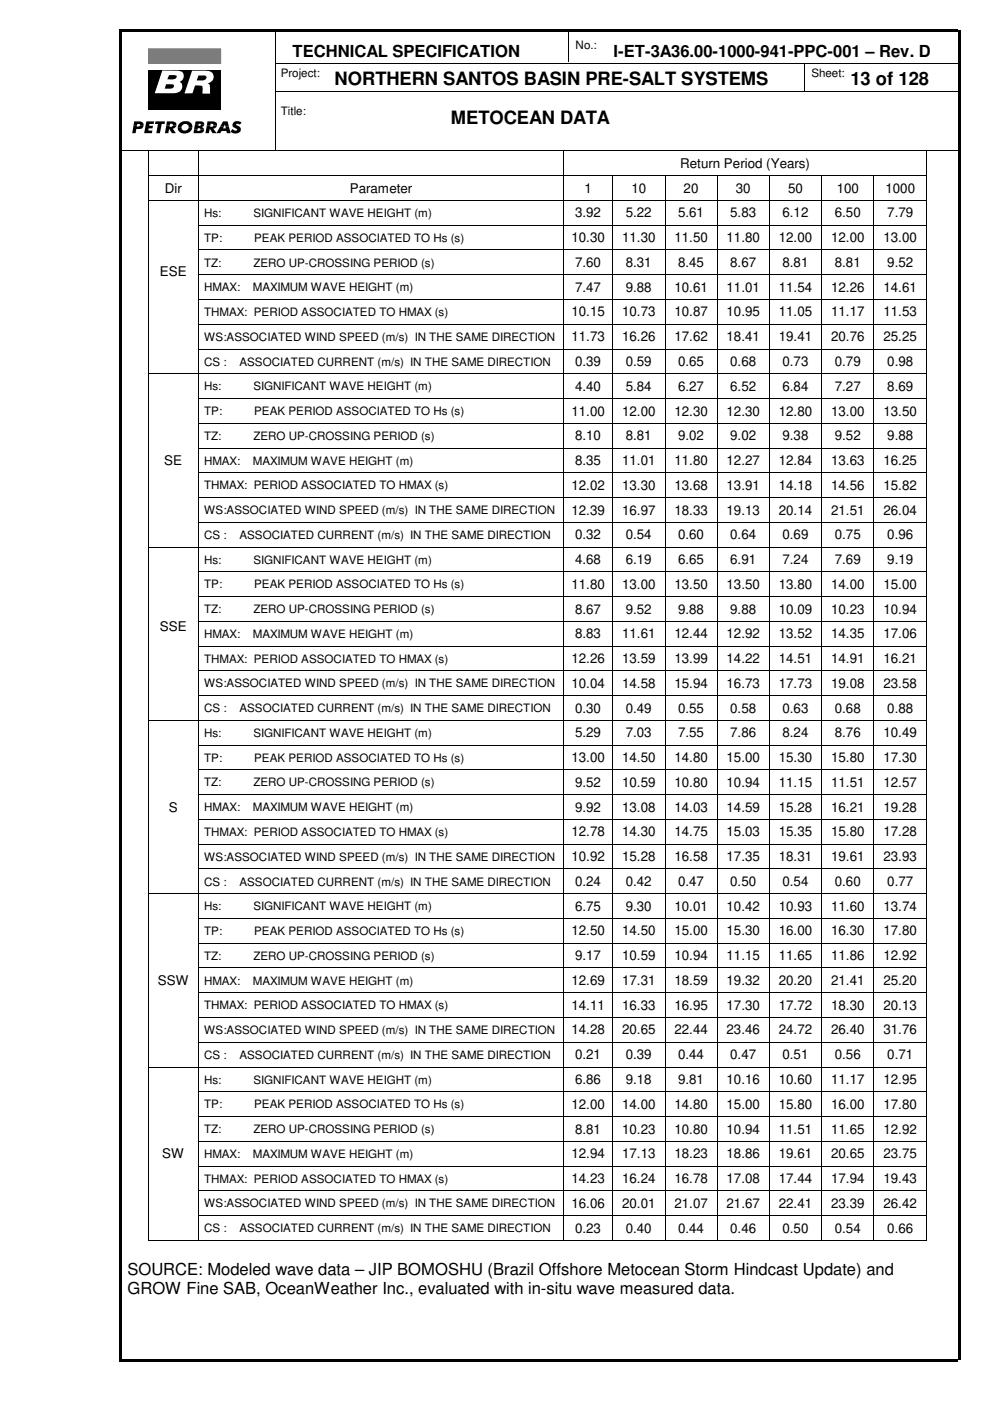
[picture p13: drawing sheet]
<svg xmlns="http://www.w3.org/2000/svg" width="210mm" height="297mm" viewBox="0 0 210 297" stroke-linecap="round" stroke-linejoin="round" font-family="sans-serif">
<defs><g id="words">
<g font-size="3.9">
<text x="71" y="18.1">NORTHERN SANTOS BASIN PRE-SALT SYSTEMS</text>
<text x="180.3" y="18.1">13 of 128</text>
<text x="95.6" y="26.2">METOCEAN DATA</text>
</g>
<g font-size="3.5">
<text x="62" y="12.1">TECHNICAL SPECIFICATION</text>
<text x="130.1" y="12.1">I-ET-3A36.00-1000-941-PPC-001 – Rev. D</text>
<text x="27" y="270.3">SOURCE: Modeled wave data – JIP BOMOSHU (Brazil Offshore Metocean Storm Hindcast Update) and</text>
<text x="27" y="274.4">GROW Fine SAB, OceanWeather Inc., evaluated with in-situ wave measured data.</text>
</g>
<g font-size="2.8">
<text x="144.2" y="35.6">Return Period (Years)</text>
<text x="35" y="40.9">Dir</text>
<text x="74.2" y="40.9">Parameter</text>
<text x="123.9" y="40.9">1</text>
<text x="133.9" y="40.9">10</text>
<text x="144.9" y="40.9">20</text>
<text x="156" y="40.9">30</text>
<text x="167.1" y="40.9">50</text>
<text x="177.4" y="40.9">100</text>
<text x="187.7" y="40.9">1000</text>
<text x="121.9" y="46.1">3.92</text>
<text x="132.7" y="46.1">5.22</text>
<text x="143.8" y="46.1">5.61</text>
<text x="154.8" y="46.1">5.83</text>
<text x="165.9" y="46.1">6.12</text>
<text x="177" y="46.1">6.50</text>
<text x="188.1" y="46.1">7.79</text>
<text x="121.2" y="51.4">10.30</text>
<text x="131.9" y="51.4">11.30</text>
<text x="143" y="51.4">11.50</text>
<text x="154.1" y="51.4">11.80</text>
<text x="165.1" y="51.4">12.00</text>
<text x="176.2" y="51.4">12.00</text>
<text x="187.3" y="51.4">13.00</text>
<text x="33.9" y="58.6">ESE</text>
<text x="121.9" y="56.6">7.60</text>
<text x="132.7" y="56.6">8.31</text>
<text x="143.8" y="56.6">8.45</text>
<text x="154.8" y="56.6">8.67</text>
<text x="165.9" y="56.6">8.81</text>
<text x="177" y="56.6">8.81</text>
<text x="188.1" y="56.6">9.52</text>
<text x="121.9" y="61.8">7.47</text>
<text x="132.7" y="61.8">9.88</text>
<text x="143" y="61.8">10.61</text>
<text x="154.1" y="61.8">11.01</text>
<text x="165.1" y="61.8">11.54</text>
<text x="176.2" y="61.8">12.26</text>
<text x="187.3" y="61.8">14.61</text>
<text x="121.2" y="67.1">10.15</text>
<text x="131.9" y="67.1">10.73</text>
<text x="143" y="67.1">10.87</text>
<text x="154.1" y="67.1">10.95</text>
<text x="165.1" y="67.1">11.05</text>
<text x="176.2" y="67.1">11.17</text>
<text x="187.3" y="67.1">11.53</text>
<text x="121.2" y="72.3">11.73</text>
<text x="121.9" y="77.6">0.39</text>
<text x="131.9" y="72.3">16.26</text>
<text x="132.7" y="77.6">0.59</text>
<text x="143" y="72.3">17.62</text>
<text x="143.8" y="77.6">0.65</text>
<text x="154.1" y="72.3">18.41</text>
<text x="154.8" y="77.6">0.68</text>
<text x="165.1" y="72.3">19.41</text>
<text x="165.9" y="77.6">0.73</text>
<text x="176.2" y="72.3">20.76</text>
<text x="177" y="77.6">0.79</text>
<text x="187.3" y="72.3">25.25</text>
<text x="188.1" y="77.6">0.98</text>
<text x="121.9" y="82.8">4.40</text>
<text x="132.7" y="82.8">5.84</text>
<text x="143.8" y="82.8">6.27</text>
<text x="154.8" y="82.8">6.52</text>
<text x="165.9" y="82.8">6.84</text>
<text x="177" y="82.8">7.27</text>
<text x="188.1" y="82.8">8.69</text>
<text x="121.2" y="88.1">11.00</text>
<text x="131.9" y="88.1">12.00</text>
<text x="143" y="88.1">12.30</text>
<text x="154.1" y="88.1">12.30</text>
<text x="165.1" y="88.1">12.80</text>
<text x="176.2" y="88.1">13.00</text>
<text x="187.3" y="88.1">13.50</text>
<text x="121.9" y="93.3">8.10</text>
<text x="132.7" y="93.3">8.81</text>
<text x="143.8" y="93.3">9.02</text>
<text x="154.8" y="93.3">9.02</text>
<text x="165.9" y="93.3">9.38</text>
<text x="177" y="93.3">9.52</text>
<text x="188.1" y="93.3">9.88</text>
<text x="34.8" y="98.6">SE</text>
<text x="121.9" y="98.6">8.35</text>
<text x="131.9" y="98.6">11.01</text>
<text x="143" y="98.6">11.80</text>
<text x="154.1" y="98.6">12.27</text>
<text x="165.1" y="98.6">12.84</text>
<text x="176.2" y="98.6">13.63</text>
<text x="187.3" y="98.6">16.25</text>
<text x="121.2" y="103.8">12.02</text>
<text x="131.9" y="103.8">13.30</text>
<text x="143" y="103.8">13.68</text>
<text x="154.1" y="103.8">13.91</text>
<text x="165.1" y="103.8">14.18</text>
<text x="176.2" y="103.8">14.56</text>
<text x="187.3" y="103.8">15.82</text>
<text x="121.2" y="109.1">12.39</text>
<text x="131.9" y="109.1">16.97</text>
<text x="143" y="109.1">18.33</text>
<text x="154.1" y="109.1">19.13</text>
<text x="165.1" y="109.1">20.14</text>
<text x="176.2" y="109.1">21.51</text>
<text x="187.3" y="109.1">26.04</text>
<text x="121.9" y="114.3">0.32</text>
<text x="121.9" y="119.6">4.68</text>
<text x="132.7" y="114.3">0.54</text>
<text x="132.7" y="119.6">6.19</text>
<text x="143.8" y="114.3">0.60</text>
<text x="143.8" y="119.6">6.65</text>
<text x="154.8" y="114.3">0.64</text>
<text x="154.8" y="119.6">6.91</text>
<text x="165.9" y="114.3">0.69</text>
<text x="165.9" y="119.6">7.24</text>
<text x="177" y="114.3">0.75</text>
<text x="177" y="119.6">7.69</text>
<text x="188.1" y="114.3">0.96</text>
<text x="188.1" y="119.6">9.19</text>
<text x="121.2" y="124.8">11.80</text>
<text x="131.9" y="124.8">13.00</text>
<text x="143" y="124.8">13.50</text>
<text x="154.1" y="124.8">13.50</text>
<text x="165.1" y="124.8">13.80</text>
<text x="176.2" y="124.8">14.00</text>
<text x="187.3" y="124.8">15.00</text>
<text x="121.9" y="130.1">8.67</text>
<text x="132.7" y="130.1">9.52</text>
<text x="143.8" y="130.1">9.88</text>
<text x="154.8" y="130.1">9.88</text>
<text x="165.1" y="130.1">10.09</text>
<text x="176.2" y="130.1">10.23</text>
<text x="187.3" y="130.1">10.94</text>
<text x="33.9" y="133.7">SSE</text>
<text x="121.9" y="135.3">8.83</text>
<text x="131.9" y="135.3">11.61</text>
<text x="143" y="135.3">12.44</text>
<text x="154.1" y="135.3">12.92</text>
<text x="165.1" y="135.3">13.52</text>
<text x="176.2" y="135.3">14.35</text>
<text x="187.3" y="135.3">17.06</text>
<text x="121.2" y="140.6">12.26</text>
<text x="131.9" y="140.6">13.59</text>
<text x="143" y="140.6">13.99</text>
<text x="154.1" y="140.6">14.22</text>
<text x="165.1" y="140.6">14.51</text>
<text x="176.2" y="140.6">14.91</text>
<text x="187.3" y="140.6">16.21</text>
<text x="121.2" y="145.8">10.04</text>
<text x="131.9" y="145.8">14.58</text>
<text x="143" y="145.8">15.94</text>
<text x="154.1" y="145.8">16.73</text>
<text x="165.1" y="145.8">17.73</text>
<text x="176.2" y="145.8">19.08</text>
<text x="187.3" y="145.8">23.58</text>
<text x="121.9" y="151.1">0.30</text>
<text x="132.7" y="151.1">0.49</text>
<text x="143.8" y="151.1">0.55</text>
<text x="154.8" y="151.1">0.58</text>
<text x="165.9" y="151.1">0.63</text>
<text x="177" y="151.1">0.68</text>
<text x="188.1" y="151.1">0.88</text>
<text x="121.2" y="161.6">13.00</text>
<text x="121.9" y="156.3">5.29</text>
<text x="131.9" y="161.6">14.50</text>
<text x="132.7" y="156.3">7.03</text>
<text x="143" y="161.6">14.80</text>
<text x="143.8" y="156.3">7.55</text>
<text x="154.1" y="161.6">15.00</text>
<text x="154.8" y="156.3">7.86</text>
<text x="165.1" y="161.6">15.30</text>
<text x="165.9" y="156.3">8.24</text>
<text x="176.2" y="161.6">15.80</text>
<text x="177" y="156.3">8.76</text>
<text x="187.3" y="156.3">10.49</text>
<text x="187.3" y="161.6">17.30</text>
<text x="121.9" y="166.8">9.52</text>
<text x="131.9" y="166.8">10.59</text>
<text x="143" y="166.8">10.80</text>
<text x="154.1" y="166.8">10.94</text>
<text x="165.1" y="166.8">11.15</text>
<text x="176.2" y="166.8">11.51</text>
<text x="187.3" y="166.8">12.57</text>
<text x="35.8" y="172.1">S</text>
<text x="121.9" y="172.1">9.92</text>
<text x="131.9" y="172.1">13.08</text>
<text x="143" y="172.1">14.03</text>
<text x="154.1" y="172.1">14.59</text>
<text x="165.1" y="172.1">15.28</text>
<text x="176.2" y="172.1">16.21</text>
<text x="187.3" y="172.1">19.28</text>
<text x="121.2" y="177.3">12.78</text>
<text x="131.9" y="177.3">14.30</text>
<text x="143" y="177.3">14.75</text>
<text x="154.1" y="177.3">15.03</text>
<text x="165.1" y="177.3">15.35</text>
<text x="176.2" y="177.3">15.80</text>
<text x="187.3" y="177.3">17.28</text>
<text x="121.2" y="182.6">10.92</text>
<text x="131.9" y="182.6">15.28</text>
<text x="143" y="182.6">16.58</text>
<text x="154.1" y="182.6">17.35</text>
<text x="165.1" y="182.6">18.31</text>
<text x="176.2" y="182.6">19.61</text>
<text x="187.3" y="182.6">23.93</text>
<text x="121.9" y="187.8">0.24</text>
<text x="132.7" y="187.8">0.42</text>
<text x="143.8" y="187.8">0.47</text>
<text x="154.8" y="187.8">0.50</text>
<text x="165.9" y="187.8">0.54</text>
<text x="177" y="187.8">0.60</text>
<text x="188.1" y="187.8">0.77</text>
<text x="121.9" y="193.1">6.75</text>
<text x="132.7" y="193.1">9.30</text>
<text x="143" y="193.1">10.01</text>
<text x="154.1" y="193.1">10.42</text>
<text x="165.1" y="193.1">10.93</text>
<text x="176.2" y="193.1">11.60</text>
<text x="187.3" y="193.1">13.74</text>
<text x="121.2" y="198.3">12.50</text>
<text x="121.9" y="203.6">9.17</text>
<text x="131.9" y="198.3">14.50</text>
<text x="131.9" y="203.6">10.59</text>
<text x="143" y="198.3">15.00</text>
<text x="143" y="203.6">10.94</text>
<text x="154.1" y="198.3">15.30</text>
<text x="154.1" y="203.6">11.15</text>
<text x="165.1" y="198.3">16.00</text>
<text x="165.1" y="203.6">11.65</text>
<text x="176.2" y="198.3">16.30</text>
<text x="176.2" y="203.6">11.86</text>
<text x="187.3" y="198.3">17.80</text>
<text x="187.3" y="203.6">12.92</text>
<text x="33.4" y="208.8">SSW</text>
<text x="121.2" y="208.8">12.69</text>
<text x="131.9" y="208.8">17.31</text>
<text x="143" y="208.8">18.59</text>
<text x="154.1" y="208.8">19.32</text>
<text x="165.1" y="208.8">20.20</text>
<text x="176.2" y="208.8">21.41</text>
<text x="187.3" y="208.8">25.20</text>
<text x="121.2" y="214.1">14.11</text>
<text x="131.9" y="214.1">16.33</text>
<text x="143" y="214.1">16.95</text>
<text x="154.1" y="214.1">17.30</text>
<text x="165.1" y="214.1">17.72</text>
<text x="176.2" y="214.1">18.30</text>
<text x="187.3" y="214.1">20.13</text>
<text x="121.2" y="219.3">14.28</text>
<text x="131.9" y="219.3">20.65</text>
<text x="143" y="219.3">22.44</text>
<text x="154.1" y="219.3">23.46</text>
<text x="165.1" y="219.3">24.72</text>
<text x="176.2" y="219.3">26.40</text>
<text x="187.3" y="219.3">31.76</text>
<text x="121.9" y="224.6">0.21</text>
<text x="132.7" y="224.6">0.39</text>
<text x="143.8" y="224.6">0.44</text>
<text x="154.8" y="224.6">0.47</text>
<text x="165.9" y="224.6">0.51</text>
<text x="177" y="224.6">0.56</text>
<text x="188.1" y="224.6">0.71</text>
<text x="121.9" y="229.8">6.86</text>
<text x="132.7" y="229.8">9.18</text>
<text x="143.8" y="229.8">9.81</text>
<text x="154.1" y="229.8">10.16</text>
<text x="165.1" y="229.8">10.60</text>
<text x="176.2" y="229.8">11.17</text>
<text x="187.3" y="229.8">12.95</text>
<text x="121.2" y="235.1">12.00</text>
<text x="131.9" y="235.1">14.00</text>
<text x="143" y="235.1">14.80</text>
<text x="154.1" y="235.1">15.00</text>
<text x="165.1" y="235.1">15.80</text>
<text x="176.2" y="235.1">16.00</text>
<text x="187.3" y="235.1">17.80</text>
<text x="34.4" y="245.6">SW</text>
<text x="121.2" y="245.6">12.94</text>
<text x="121.9" y="240.3">8.81</text>
<text x="131.9" y="245.6">17.13</text>
<text x="131.9" y="240.3">10.23</text>
<text x="143" y="245.6">18.23</text>
<text x="143" y="240.3">10.80</text>
<text x="154.1" y="245.6">18.86</text>
<text x="154.1" y="240.3">10.94</text>
<text x="165.1" y="240.3">11.51</text>
<text x="165.1" y="245.6">19.61</text>
<text x="176.2" y="240.3">11.65</text>
<text x="176.2" y="245.6">20.65</text>
<text x="187.3" y="240.3">12.92</text>
<text x="187.3" y="245.6">23.75</text>
<text x="121.2" y="250.8">14.23</text>
<text x="131.9" y="250.8">16.24</text>
<text x="143" y="250.8">16.78</text>
<text x="154.1" y="250.8">17.08</text>
<text x="165.1" y="250.8">17.44</text>
<text x="176.2" y="250.8">17.94</text>
<text x="187.3" y="250.8">19.43</text>
<text x="121.2" y="256.1">16.06</text>
<text x="131.9" y="256.1">20.01</text>
<text x="143" y="256.1">21.07</text>
<text x="154.1" y="256.1">21.67</text>
<text x="165.1" y="256.1">22.41</text>
<text x="176.2" y="256.1">23.39</text>
<text x="187.3" y="256.1">26.42</text>
<text x="121.9" y="261.3">0.23</text>
<text x="132.7" y="261.3">0.40</text>
<text x="143.8" y="261.3">0.44</text>
<text x="154.8" y="261.3">0.46</text>
<text x="165.9" y="261.3">0.50</text>
<text x="177" y="261.3">0.54</text>
<text x="188.1" y="261.3">0.66</text>
</g>
<g font-size="2.5">
<text x="122" y="10.3">No.:</text>
<text x="59.5" y="16.3">Project:</text>
<text x="172" y="16.3">Sheet:</text>
<text x="59.5" y="24.5">Title:</text>
<text x="43.3" y="46">Hs:</text>
<text x="53.7" y="46">SIGNIFICANT WAVE HEIGHT (m)</text>
<text x="43.3" y="51.3">TP:</text>
<text x="53.9" y="51.3">PEAK PERIOD ASSOCIATED TO Hs (s)</text>
<text x="43.3" y="56.5">TZ:</text>
<text x="53.7" y="56.5">ZERO UP-CROSSING PERIOD (s)</text>
<text x="43.3" y="61.8">HMAX:</text>
<text x="53.6" y="61.8">MAXIMUM WAVE HEIGHT (m)</text>
<text x="43.3" y="67">THMAX: PERIOD ASSOCIATED TO HMAX (s)</text>
<text x="43.3" y="72.3">WS:ASSOCIATED WIND SPEED (m/s) IN THE SAME DIRECTION</text>
<text x="43.3" y="77.5">CS :</text>
<text x="50.8" y="77.5">ASSOCIATED CURRENT (m/s) IN THE SAME DIRECTION</text>
<text x="43.3" y="82.8">Hs:</text>
<text x="53.7" y="82.8">SIGNIFICANT WAVE HEIGHT (m)</text>
<text x="43.3" y="88">TP:</text>
<text x="53.9" y="88">PEAK PERIOD ASSOCIATED TO Hs (s)</text>
<text x="43.3" y="93.3">TZ:</text>
<text x="53.7" y="93.3">ZERO UP-CROSSING PERIOD (s)</text>
<text x="43.3" y="98.5">HMAX:</text>
<text x="53.6" y="98.5">MAXIMUM WAVE HEIGHT (m)</text>
<text x="43.3" y="103.8">THMAX: PERIOD ASSOCIATED TO HMAX (s)</text>
<text x="43.3" y="109">WS:ASSOCIATED WIND SPEED (m/s) IN THE SAME DIRECTION</text>
<text x="43.3" y="114.3">CS :</text>
<text x="43.3" y="119.5">Hs:</text>
<text x="50.8" y="114.3">ASSOCIATED CURRENT (m/s) IN THE SAME DIRECTION</text>
<text x="53.7" y="119.5">SIGNIFICANT WAVE HEIGHT (m)</text>
<text x="43.3" y="124.8">TP:</text>
<text x="53.9" y="124.8">PEAK PERIOD ASSOCIATED TO Hs (s)</text>
<text x="43.3" y="130">TZ:</text>
<text x="53.7" y="130">ZERO UP-CROSSING PERIOD (s)</text>
<text x="43.3" y="135.3">HMAX:</text>
<text x="53.6" y="135.3">MAXIMUM WAVE HEIGHT (m)</text>
<text x="43.3" y="140.5">THMAX: PERIOD ASSOCIATED TO HMAX (s)</text>
<text x="43.3" y="145.8">WS:ASSOCIATED WIND SPEED (m/s) IN THE SAME DIRECTION</text>
<text x="43.3" y="151">CS :</text>
<text x="50.8" y="151">ASSOCIATED CURRENT (m/s) IN THE SAME DIRECTION</text>
<text x="43.3" y="156.3">Hs:</text>
<text x="43.3" y="161.5">TP:</text>
<text x="53.7" y="156.3">SIGNIFICANT WAVE HEIGHT (m)</text>
<text x="53.9" y="161.5">PEAK PERIOD ASSOCIATED TO Hs (s)</text>
<text x="43.3" y="166.8">TZ:</text>
<text x="53.7" y="166.8">ZERO UP-CROSSING PERIOD (s)</text>
<text x="43.3" y="172">HMAX:</text>
<text x="53.6" y="172">MAXIMUM WAVE HEIGHT (m)</text>
<text x="43.3" y="177.2">THMAX: PERIOD ASSOCIATED TO HMAX (s)</text>
<text x="43.3" y="182.5">WS:ASSOCIATED WIND SPEED (m/s) IN THE SAME DIRECTION</text>
<text x="43.3" y="187.7">CS :</text>
<text x="50.8" y="187.7">ASSOCIATED CURRENT (m/s) IN THE SAME DIRECTION</text>
<text x="43.3" y="193">Hs:</text>
<text x="53.7" y="193">SIGNIFICANT WAVE HEIGHT (m)</text>
<text x="43.3" y="198.2">TP:</text>
<text x="43.3" y="203.5">TZ:</text>
<text x="53.7" y="203.5">ZERO UP-CROSSING PERIOD (s)</text>
<text x="53.9" y="198.2">PEAK PERIOD ASSOCIATED TO Hs (s)</text>
<text x="43.3" y="208.7">HMAX:</text>
<text x="53.6" y="208.7">MAXIMUM WAVE HEIGHT (m)</text>
<text x="43.3" y="214">THMAX: PERIOD ASSOCIATED TO HMAX (s)</text>
<text x="43.3" y="219.2">WS:ASSOCIATED WIND SPEED (m/s) IN THE SAME DIRECTION</text>
<text x="43.3" y="224.5">CS :</text>
<text x="50.8" y="224.5">ASSOCIATED CURRENT (m/s) IN THE SAME DIRECTION</text>
<text x="43.3" y="229.7">Hs:</text>
<text x="53.7" y="229.7">SIGNIFICANT WAVE HEIGHT (m)</text>
<text x="43.3" y="235">TP:</text>
<text x="53.9" y="235">PEAK PERIOD ASSOCIATED TO Hs (s)</text>
<text x="43.3" y="240.2">TZ:</text>
<text x="43.3" y="245.5">HMAX:</text>
<text x="53.6" y="245.5">MAXIMUM WAVE HEIGHT (m)</text>
<text x="53.7" y="240.2">ZERO UP-CROSSING PERIOD (s)</text>
<text x="43.3" y="250.7">THMAX: PERIOD ASSOCIATED TO HMAX (s)</text>
<text x="43.3" y="256">WS:ASSOCIATED WIND SPEED (m/s) IN THE SAME DIRECTION</text>
<text x="43.3" y="261.2">CS :</text>
<text x="50.8" y="261.2">ASSOCIATED CURRENT (m/s) IN THE SAME DIRECTION</text>
</g>
</g></defs>
<path d="M25.4 6.3h177.8v.5h-177.8zM25.4 288.2h177.8v.6h-177.8zM25.4 6.3h.5v281.9h-.5zM203.1 6.3h.5v281.9h-.5z" fill="#000"/>
<path d="M58.4 13.4h144.8M58.4 19.4h144.8M58.5 6.3v25.4M120.5 6.3v6.9M170.5 13.3v6.1M25.4 31.8h177.8" fill="none" stroke="#000" stroke-width=".21"/>
<path d="M31.5 15h15.3v8.4h-15.3z" fill-rule="evenodd" fill="#000"/>
<path d="M40.7 15h2.9a1.36 1.36 0 0 1 1.7 1.1 1.36 1.36 0 0 1-1.2 1.6h-.1l.4 .2 .1 .3v1.7h-1.6v-1.6l-.7-.2h-.8l-.6 1.7h-1.7z" fill-rule="evenodd" fill="#fff"/>
<path d="M31.5 10.3h15.3v3.2h-15.3z" fill-rule="evenodd" fill="#7f7f7f"/>
<path d="M31.5 10.3h15.3v3.2h-15.3z" fill="none" stroke="#7f7f7f" stroke-width=".21"/>
<path d="M42.1 16h1a.5 .5 0 0 1 .7 .4 .5 .5 0 0 1-.5 .6l-1.6 .1z" fill-rule="evenodd" fill="#000"/>
<path d="M34.4 14.9l3.2 .1a1.23 1.23 0 0 1 1.3 1 1.23 1.23 0 0 1-.8 1.4 1.17 1.17 0 0 1 .6 1.1 1.17 1.17 0 0 1-.8 1l-.9 .3h-4.2z" fill-rule="evenodd" fill="#fff"/>
<g fill="#000">
<path d="M35.2 17.9h.8a.52 .52 0 0 1 .6 0 .52 .52 0 0 1 .1 .6l-.5 .3h-1.3z" fill-rule="evenodd"/>
<path d="M35.9 15.9h1a.45 .45 0 0 1 .6 .4 .45 .45 0 0 1-.6 .5h-1.4z" fill-rule="evenodd"/>
<path d="M28.4 25.7l1.6 .1 .4 .4v.3h-.7l-.2-.2h-.4l-.1 .2h-.7z" fill-rule="evenodd"/>
<path d="M28.3 26.5h.7v.3h.5l.2-.3h.7a.99 .99 0 0 1-1.3 .8h-.2l-.2 .9h-.7z" fill-rule="evenodd"/>
<path d="M31 25.7h1.7l-.1 .6h-.9l-.1 .4h.8l-.1 .5h-.8v.5h.8l-.1 .5h-1.6z" fill-rule="evenodd"/>
<path d="M33 25.7h2l-.1 .6h-.6l-.4 1.9h-.8l.4-1.9h-.6z" fill-rule="evenodd"/>
<path d="M35.4 25.7l1.6 .1 .3 .2 .1 .6h-.7v-.2l-.3-.2h-.3l-.1 .4h-.7z" fill-rule="evenodd"/>
<path d="M35.3 26.6h.7l-.1 .3h.5l.3-.3h.7l-.3 .5-.5 .2 .7 .9h-.9l-.5-.9-.2 .9h-.7z" fill-rule="evenodd"/>
<path d="M38.1 26.2l.2-.2a1.61 1.61 0 0 1 2.5 .8v.2h-.8a.77 .77 0 0 0-.8-.7 .77 .77 0 0 0-.7 .7h-.8z" fill-rule="evenodd"/>
<path d="M37.7 27h.8a.76 .76 0 0 0 .7 .7 .76 .76 0 0 0 .8-.7h.8a1.6 1.6 0 0 1-1.5 1.3 1.6 1.6 0 0 1-1.6-1z" fill-rule="evenodd"/>
<path d="M41.3 26.5h.8l-.1 .2h.4l.2-.2h.7l-.3 .3-.3 .1 .4 .2 .2 .4h-.8l-.1-.3h-.4l-.1 .3h-.8z" fill-rule="evenodd"/>
<path d="M41.1 27.5h.8l-.1 .3 .5-.1 .2-.2h.8v.2l-.4 .4-.3 .1h-1.6z" fill-rule="evenodd"/>
<path d="M41.5 25.7l1.5 .1 .3 .3v.3l-.7 .1-.1-.3h-.4v.3h-.8z" fill-rule="evenodd"/>
<path d="M44 25.7l1.6 .1 .3 .3 .1 .5h-.7l-.3-.4h-.3l-.1 .4h-.7z" fill-rule="evenodd"/>
<path d="M43.9 26.6h.7l-.1 .3a.52 .52 0 0 0 .8-.3h.7l-.4 .5-.4 .2 .7 .9h-.9l-.5-.9-.2 .9h-.7z" fill-rule="evenodd"/>
<path d="M47.3 25.7h1l.2 1.1h-.7l-.1-.5-.2 .5h-.8z" fill-rule="evenodd"/>
<path d="M46.7 26.8h.8l-.2 .4h.6l-.1-.4h.7l.4 1.4h-.8l-.1-.4h-1l-.3 .4h-.8z" fill-rule="evenodd"/>
<path d="M49.6 25.9l.4-.2 .9 .1 .3 .2-.4 .5a.37 .37 0 0 0-.4-.3 .37 .37 0 0 0-.3 .3l.1 .1a.85 .85 0 0 1 .9 .9 .85 .85 0 0 1-1 .8l-.7-.1-.5-.3 .4-.6a.57 .57 0 0 0 .5 .4 .57 .57 0 0 0 .5-.3l-.4-.2a.74 .74 0 0 1-.3-1.3z" fill-rule="evenodd"/>
</g>
<g fill="#fff">
<path d="M26.8 9.6h.3v.3h-.3z"/>
<path d="M27.1 9.6h28.1v.3h-28.1z"/>
<path d="M55.2 9.6h.3v.3h-.3z"/>
<path d="M26.8 28.7h.3v.2h-.3z"/>
<path d="M27.1 28.7h28.1v.2h-28.1z"/>
<path d="M55.2 28.7h.3v.2h-.3z"/>
<path d="M26.8 9.9h.3v18.8h-.3z"/>
<path d="M55.2 9.9h.3v18.8h-.3z"/>
</g>
<g fill="#000">
<path d="M31.5 31.9h.1v.2h-.1zM31.5 37.2h.1v.1h-.1zM42 31.9h.1v.2h-.1zM42 37.2h.1v.1h-.1zM119.4 31.9h.2v.2h-.2zM119.4 37.2h.2v.1h-.2zM129.8 37.2h.2v.1h-.2zM140.9 37.2h.2v.1h-.2zM152 37.2h.1v.1h-.1zM163.1 37.2h.1v.1h-.1zM174.2 37.2h.1v.1h-.1zM185.2 37.2h.2v.1h-.2z"/>
<path d="M196.4 31.9h.2v.2h-.2zM196.4 37.2h.2v.1h-.2zM31.5 42.4h.1v.2h-.1zM31.5 47.7h.1v.1h-.1zM31.5 52.9h.1v.2h-.1zM31.5 58.2h.1v.1h-.1zM42 42.4h.1v.2h-.1zM42 47.7h.1v.1h-.1zM42 52.9h.1v.2h-.1zM42 58.2h.1v.1h-.1zM119.4 42.4h.2v.2h-.2zM119.4 47.7h.2v.1h-.2z"/>
<path d="M119.4 52.9h.2v.2h-.2zM119.4 58.2h.2v.1h-.2zM129.8 42.4h.2v.2h-.2zM129.8 47.7h.2v.1h-.2zM129.8 52.9h.2v.2h-.2zM129.8 58.2h.2v.1h-.2zM140.9 42.4h.2v.2h-.2zM140.9 47.7h.2v.1h-.2zM140.9 52.9h.2v.2h-.2zM140.9 58.2h.2v.1h-.2zM152 42.4h.1v.2h-.1zM152 47.7h.1v.1h-.1z"/>
<path d="M152 52.9h.1v.2h-.1zM152 58.2h.1v.1h-.1zM163.1 42.4h.1v.2h-.1zM163.1 47.7h.1v.1h-.1zM163.1 52.9h.1v.2h-.1zM163.1 58.2h.1v.1h-.1zM174.2 42.4h.1v.2h-.1zM174.2 47.7h.1v.1h-.1zM174.2 52.9h.1v.2h-.1zM174.2 58.2h.1v.1h-.1zM185.2 42.4h.2v.2h-.2zM185.2 47.7h.2v.1h-.2z"/>
<path d="M185.2 52.9h.2v.2h-.2zM185.2 58.2h.2v.1h-.2zM196.4 42.4h.2v.2h-.2zM196.4 47.7h.2v.1h-.2zM196.4 52.9h.2v.2h-.2zM196.4 58.2h.2v.1h-.2zM31.5 63.4h.1v.2h-.1zM31.5 68.7h.1v.1h-.1zM31.5 73.9h.1v.2h-.1zM31.5 79.2h.1v.1h-.1zM42 63.4h.1v.2h-.1zM42 68.7h.1v.1h-.1z"/>
<path d="M42 73.9h.1v.2h-.1zM42 79.2h.1v.1h-.1zM119.4 63.4h.2v.2h-.2zM119.4 68.7h.2v.1h-.2zM119.4 73.9h.2v.2h-.2zM119.4 79.2h.2v.1h-.2zM129.8 63.4h.2v.2h-.2zM129.8 68.7h.2v.1h-.2zM129.8 73.9h.2v.2h-.2zM129.8 79.2h.2v.1h-.2zM140.9 63.4h.2v.2h-.2zM140.9 68.7h.2v.1h-.2z"/>
<path d="M140.9 73.9h.2v.2h-.2zM140.9 79.2h.2v.1h-.2zM152 63.4h.1v.2h-.1zM152 68.7h.1v.1h-.1zM152 73.9h.1v.2h-.1zM152 79.2h.1v.1h-.1zM163.1 63.4h.1v.2h-.1zM163.1 68.7h.1v.1h-.1zM163.1 73.9h.1v.2h-.1zM163.1 79.2h.1v.1h-.1zM174.2 63.4h.1v.2h-.1zM174.2 68.7h.1v.1h-.1z"/>
<path d="M174.2 73.9h.1v.2h-.1zM174.2 79.2h.1v.1h-.1zM185.2 63.4h.2v.2h-.2zM185.2 68.7h.2v.1h-.2zM185.2 73.9h.2v.2h-.2zM185.2 79.2h.2v.1h-.2zM196.4 63.4h.2v.2h-.2zM196.4 68.7h.2v.1h-.2zM196.4 73.9h.2v.2h-.2zM196.4 79.2h.2v.1h-.2zM31.5 84.4h.1v.2h-.1zM31.5 89.7h.1v.1h-.1z"/>
<path d="M31.5 94.9h.1v.2h-.1zM42 84.4h.1v.2h-.1zM42 89.7h.1v.1h-.1zM42 94.9h.1v.2h-.1zM119.4 84.4h.2v.2h-.2zM119.4 89.7h.2v.1h-.2zM119.4 94.9h.2v.2h-.2zM129.8 84.4h.2v.2h-.2zM129.8 89.7h.2v.1h-.2zM129.8 94.9h.2v.2h-.2zM140.9 84.4h.2v.2h-.2zM140.9 89.7h.2v.1h-.2z"/>
<path d="M140.9 94.9h.2v.2h-.2zM152 84.4h.1v.2h-.1zM152 89.7h.1v.1h-.1zM152 94.9h.1v.2h-.1zM163.1 84.4h.1v.2h-.1zM163.1 89.7h.1v.1h-.1zM163.1 94.9h.1v.2h-.1zM174.2 84.4h.1v.2h-.1zM174.2 89.7h.1v.1h-.1zM174.2 94.9h.1v.2h-.1zM185.2 84.4h.2v.2h-.2zM185.2 89.7h.2v.1h-.2z"/>
<path d="M185.2 94.9h.2v.2h-.2zM196.4 84.4h.2v.2h-.2zM196.4 89.7h.2v.1h-.2zM196.4 94.9h.2v.2h-.2zM31.5 100.2h.1v.1h-.1zM31.5 105.4h.1v.2h-.1zM31.5 110.7h.1v.1h-.1zM31.5 115.9h.1v.2h-.1zM42 100.2h.1v.1h-.1zM42 105.4h.1v.2h-.1zM42 110.7h.1v.1h-.1zM42 115.9h.1v.2h-.1z"/>
<path d="M119.4 100.2h.2v.1h-.2zM119.4 105.4h.2v.2h-.2zM119.4 110.7h.2v.1h-.2zM119.4 115.9h.2v.2h-.2zM129.8 100.2h.2v.1h-.2zM129.8 105.4h.2v.2h-.2zM129.8 110.7h.2v.1h-.2zM129.8 115.9h.2v.2h-.2zM140.9 100.2h.2v.1h-.2zM140.9 105.4h.2v.2h-.2zM140.9 110.7h.2v.1h-.2zM140.9 115.9h.2v.2h-.2z"/>
<path d="M152 100.2h.1v.1h-.1zM152 105.4h.1v.2h-.1zM152 110.7h.1v.1h-.1zM152 115.9h.1v.2h-.1zM163.1 100.2h.1v.1h-.1zM163.1 105.4h.1v.2h-.1zM163.1 110.7h.1v.1h-.1zM163.1 115.9h.1v.2h-.1zM174.2 100.2h.1v.1h-.1zM174.2 105.4h.1v.2h-.1zM174.2 110.7h.1v.1h-.1zM174.2 115.9h.1v.2h-.1z"/>
<path d="M185.2 100.2h.2v.1h-.2zM185.2 105.4h.2v.2h-.2zM185.2 110.7h.2v.1h-.2zM185.2 115.9h.2v.2h-.2zM196.4 100.2h.2v.1h-.2zM196.4 105.4h.2v.2h-.2zM196.4 110.7h.2v.1h-.2zM196.4 115.9h.2v.2h-.2zM31.5 121.2h.1v.1h-.1zM31.5 126.4h.1v.2h-.1zM31.5 131.7h.1v.1h-.1zM31.5 136.9h.1v.2h-.1z"/>
<path d="M42 121.2h.1v.1h-.1zM42 126.4h.1v.2h-.1zM42 131.7h.1v.1h-.1zM42 136.9h.1v.2h-.1zM119.4 121.2h.2v.1h-.2zM119.4 126.4h.2v.2h-.2zM119.4 131.7h.2v.1h-.2zM119.4 136.9h.2v.2h-.2zM129.8 121.2h.2v.1h-.2zM129.8 126.4h.2v.2h-.2zM129.8 131.7h.2v.1h-.2zM129.8 136.9h.2v.2h-.2z"/>
<path d="M140.9 121.2h.2v.1h-.2zM140.9 126.4h.2v.2h-.2zM140.9 131.7h.2v.1h-.2zM140.9 136.9h.2v.2h-.2zM152 121.2h.1v.1h-.1zM152 126.4h.1v.2h-.1zM152 131.7h.1v.1h-.1zM152 136.9h.1v.2h-.1zM163.1 121.2h.1v.1h-.1zM163.1 126.4h.1v.2h-.1zM163.1 131.7h.1v.1h-.1zM163.1 136.9h.1v.2h-.1z"/>
<path d="M174.2 121.2h.1v.1h-.1zM174.2 126.4h.1v.2h-.1zM174.2 131.7h.1v.1h-.1zM174.2 136.9h.1v.2h-.1zM185.2 121.2h.2v.1h-.2zM185.2 126.4h.2v.2h-.2zM185.2 131.7h.2v.1h-.2zM185.2 136.9h.2v.2h-.2zM196.4 121.2h.2v.1h-.2zM196.4 126.4h.2v.2h-.2zM196.4 131.7h.2v.1h-.2zM196.4 136.9h.2v.2h-.2z"/>
<path d="M31.5 142.2h.1v.1h-.1zM31.5 147.4h.1v.2h-.1zM31.5 152.7h.1v.1h-.1zM31.5 157.9h.1v.2h-.1zM42 142.2h.1v.1h-.1zM42 147.4h.1v.2h-.1zM42 152.7h.1v.1h-.1zM42 157.9h.1v.2h-.1zM119.4 142.2h.2v.1h-.2zM119.4 147.4h.2v.2h-.2zM119.4 152.7h.2v.1h-.2zM119.4 157.9h.2v.2h-.2z"/>
<path d="M129.8 142.2h.2v.1h-.2zM129.8 147.4h.2v.2h-.2zM129.8 152.7h.2v.1h-.2zM129.8 157.9h.2v.2h-.2zM140.9 142.2h.2v.1h-.2zM140.9 147.4h.2v.2h-.2zM140.9 152.7h.2v.1h-.2zM140.9 157.9h.2v.2h-.2zM152 142.2h.1v.1h-.1zM152 147.4h.1v.2h-.1zM152 152.7h.1v.1h-.1zM152 157.9h.1v.2h-.1z"/>
<path d="M163.1 142.2h.1v.1h-.1zM163.1 147.4h.1v.2h-.1zM163.1 152.7h.1v.1h-.1zM163.1 157.9h.1v.2h-.1zM174.2 142.2h.1v.1h-.1zM174.2 147.4h.1v.2h-.1zM174.2 152.7h.1v.1h-.1zM174.2 157.9h.1v.2h-.1zM185.2 142.2h.2v.1h-.2zM185.2 147.4h.2v.2h-.2zM185.2 152.7h.2v.1h-.2zM185.2 157.9h.2v.2h-.2z"/>
<path d="M196.4 142.2h.2v.1h-.2zM196.4 147.4h.2v.2h-.2zM196.4 152.7h.2v.1h-.2zM196.4 157.9h.2v.2h-.2zM31.5 163.2h.1v.1h-.1zM31.5 168.4h.1v.2h-.1zM31.5 173.7h.1v.1h-.1zM31.5 178.9h.1v.2h-.1zM42 163.2h.1v.1h-.1zM42 168.4h.1v.2h-.1zM42 173.7h.1v.1h-.1zM42 178.9h.1v.2h-.1z"/>
<path d="M119.4 163.2h.2v.1h-.2zM119.4 168.4h.2v.2h-.2zM119.4 173.7h.2v.1h-.2zM119.4 178.9h.2v.2h-.2zM129.8 163.2h.2v.1h-.2zM129.8 168.4h.2v.2h-.2zM129.8 173.7h.2v.1h-.2zM129.8 178.9h.2v.2h-.2zM140.9 163.2h.2v.1h-.2zM140.9 168.4h.2v.2h-.2zM140.9 173.7h.2v.1h-.2zM140.9 178.9h.2v.2h-.2z"/>
<path d="M152 163.2h.1v.1h-.1zM152 168.4h.1v.2h-.1zM152 173.7h.1v.1h-.1zM152 178.9h.1v.2h-.1zM163.1 163.2h.1v.1h-.1zM163.1 168.4h.1v.2h-.1zM163.1 173.7h.1v.1h-.1zM163.1 178.9h.1v.2h-.1zM174.2 163.2h.1v.1h-.1zM174.2 168.4h.1v.2h-.1zM174.2 173.7h.1v.1h-.1zM174.2 178.9h.1v.2h-.1z"/>
<path d="M185.2 163.2h.2v.1h-.2zM185.2 168.4h.2v.2h-.2zM185.2 173.7h.2v.1h-.2zM185.2 178.9h.2v.2h-.2zM196.4 163.2h.2v.1h-.2zM196.4 168.4h.2v.2h-.2zM196.4 173.7h.2v.1h-.2zM196.4 178.9h.2v.2h-.2zM31.5 184.1h.1v.2h-.1zM31.5 189.4h.1v.2h-.1zM31.5 194.6h.1v.2h-.1zM42 184.1h.1v.2h-.1z"/>
<path d="M42 189.4h.1v.2h-.1zM42 194.6h.1v.2h-.1zM119.4 184.1h.2v.2h-.2zM119.4 189.4h.2v.2h-.2zM119.4 194.6h.2v.2h-.2zM129.8 184.1h.2v.2h-.2zM129.8 189.4h.2v.2h-.2zM129.8 194.6h.2v.2h-.2zM140.9 184.1h.2v.2h-.2zM140.9 189.4h.2v.2h-.2zM140.9 194.6h.2v.2h-.2zM152 184.1h.1v.2h-.1z"/>
<path d="M152 189.4h.1v.2h-.1zM152 194.6h.1v.2h-.1zM163.1 184.1h.1v.2h-.1zM163.1 189.4h.1v.2h-.1zM163.1 194.6h.1v.2h-.1zM174.2 184.1h.1v.2h-.1zM174.2 189.4h.1v.2h-.1zM174.2 194.6h.1v.2h-.1zM185.2 184.1h.2v.2h-.2zM185.2 189.4h.2v.2h-.2zM185.2 194.6h.2v.2h-.2zM196.4 184.1h.2v.2h-.2z"/>
<path d="M196.4 189.4h.2v.2h-.2zM196.4 194.6h.2v.2h-.2zM31.5 199.9h.1v.2h-.1zM31.5 205.1h.1v.2h-.1zM31.5 210.4h.1v.2h-.1zM31.5 215.6h.1v.2h-.1zM42 199.9h.1v.2h-.1zM42 205.1h.1v.2h-.1zM42 210.4h.1v.2h-.1zM42 215.6h.1v.2h-.1zM119.4 199.9h.2v.2h-.2zM119.4 205.1h.2v.2h-.2z"/>
<path d="M119.4 210.4h.2v.2h-.2zM119.4 215.6h.2v.2h-.2zM129.8 199.9h.2v.2h-.2zM129.8 205.1h.2v.2h-.2zM129.8 210.4h.2v.2h-.2zM129.8 215.6h.2v.2h-.2zM140.9 199.9h.2v.2h-.2zM140.9 205.1h.2v.2h-.2zM140.9 210.4h.2v.2h-.2zM140.9 215.6h.2v.2h-.2zM152 199.9h.1v.2h-.1zM152 205.1h.1v.2h-.1z"/>
<path d="M152 210.4h.1v.2h-.1zM152 215.6h.1v.2h-.1zM163.1 199.9h.1v.2h-.1zM163.1 205.1h.1v.2h-.1zM163.1 210.4h.1v.2h-.1zM163.1 215.6h.1v.2h-.1zM174.2 199.9h.1v.2h-.1zM174.2 205.1h.1v.2h-.1zM174.2 210.4h.1v.2h-.1zM174.2 215.6h.1v.2h-.1zM185.2 199.9h.2v.2h-.2zM185.2 205.1h.2v.2h-.2z"/>
<path d="M185.2 210.4h.2v.2h-.2zM185.2 215.6h.2v.2h-.2zM196.4 199.9h.2v.2h-.2zM196.4 205.1h.2v.2h-.2zM196.4 210.4h.2v.2h-.2zM196.4 215.6h.2v.2h-.2zM31.5 220.9h.1v.2h-.1zM31.5 226.1h.1v.2h-.1zM31.5 231.4h.1v.2h-.1zM31.5 236.6h.1v.2h-.1zM42 220.9h.1v.2h-.1zM42 226.1h.1v.2h-.1z"/>
<path d="M42 231.4h.1v.2h-.1zM42 236.6h.1v.2h-.1zM119.4 220.9h.2v.2h-.2zM119.4 226.1h.2v.2h-.2zM119.4 231.4h.2v.2h-.2zM119.4 236.6h.2v.2h-.2zM129.8 220.9h.2v.2h-.2zM129.8 226.1h.2v.2h-.2zM129.8 231.4h.2v.2h-.2zM129.8 236.6h.2v.2h-.2zM140.9 220.9h.2v.2h-.2zM140.9 226.1h.2v.2h-.2z"/>
<path d="M140.9 231.4h.2v.2h-.2zM140.9 236.6h.2v.2h-.2zM152 220.9h.1v.2h-.1zM152 226.1h.1v.2h-.1zM152 231.4h.1v.2h-.1zM152 236.6h.1v.2h-.1zM163.1 220.9h.1v.2h-.1zM163.1 226.1h.1v.2h-.1zM163.1 231.4h.1v.2h-.1zM163.1 236.6h.1v.2h-.1zM174.2 220.9h.1v.2h-.1zM174.2 226.1h.1v.2h-.1z"/>
<path d="M174.2 231.4h.1v.2h-.1zM174.2 236.6h.1v.2h-.1zM185.2 220.9h.2v.2h-.2zM185.2 226.1h.2v.2h-.2zM185.2 231.4h.2v.2h-.2zM185.2 236.6h.2v.2h-.2zM196.4 220.9h.2v.2h-.2zM196.4 226.1h.2v.2h-.2zM196.4 231.4h.2v.2h-.2zM196.4 236.6h.2v.2h-.2zM31.5 241.9h.1v.2h-.1zM31.5 247.1h.1v.2h-.1z"/>
<path d="M31.5 252.4h.1v.2h-.1zM31.5 257.6h.1v.2h-.1zM42 241.9h.1v.2h-.1zM42 247.1h.1v.2h-.1zM42 252.4h.1v.2h-.1zM42 257.6h.1v.2h-.1zM119.4 241.9h.2v.2h-.2zM119.4 247.1h.2v.2h-.2zM119.4 252.4h.2v.2h-.2zM119.4 257.6h.2v.2h-.2zM129.8 241.9h.2v.2h-.2zM129.8 247.1h.2v.2h-.2z"/>
<path d="M129.8 252.4h.2v.2h-.2zM129.8 257.6h.2v.2h-.2zM140.9 241.9h.2v.2h-.2zM140.9 247.1h.2v.2h-.2zM140.9 252.4h.2v.2h-.2zM140.9 257.6h.2v.2h-.2zM152 241.9h.1v.2h-.1zM152 247.1h.1v.2h-.1zM152 252.4h.1v.2h-.1zM152 257.6h.1v.2h-.1zM163.1 241.9h.1v.2h-.1zM163.1 247.1h.1v.2h-.1z"/>
<path d="M163.1 252.4h.1v.2h-.1zM163.1 257.6h.1v.2h-.1zM174.2 241.9h.1v.2h-.1zM174.2 247.1h.1v.2h-.1zM174.2 252.4h.1v.2h-.1zM174.2 257.6h.1v.2h-.1zM185.2 241.9h.2v.2h-.2zM185.2 247.1h.2v.2h-.2zM185.2 252.4h.2v.2h-.2zM185.2 257.6h.2v.2h-.2zM196.4 241.9h.2v.2h-.2zM196.4 247.1h.2v.2h-.2z"/>
<path d="M196.4 252.4h.2v.2h-.2zM196.4 257.6h.2v.2h-.2zM31.5 262.9h.1v.2h-.1zM42 262.9h.1v.2h-.1zM119.4 262.9h.2v.2h-.2zM129.8 262.9h.2v.2h-.2zM140.9 262.9h.2v.2h-.2zM152 262.9h.1v.2h-.1zM163.1 262.9h.1v.2h-.1zM174.2 262.9h.1v.2h-.1zM185.2 262.9h.2v.2h-.2zM196.4 262.9h.2v.2h-.2z"/>
</g>
<g fill="none" stroke="#000" stroke-width=".21">
<path d="M31.5 32.1v5.1M31.5 37.3v5.1M31.6 32h10.4M31.6 37.3h10.4M42 32.1v5.1M42 37.3v5.1M42.1 32h77.3M42.1 37.3h77.3M119.5 32.1v5.1M119.5 37.3v5.1M119.6 32h76.8M119.6 37.3h10.2"/>
<path d="M129.9 37.3v5.1M130 37.3h10.9M141 37.3v5.1M141.1 37.3h10.9M152.1 37.3v5.1M152.1 37.3h11M163.2 37.3v5.1M163.2 37.3h11M174.2 37.3v5.1M174.3 37.3h10.9M185.3 37.3v5.1M185.4 37.3h11"/>
<path d="M196.5 32.1v5.1M196.5 37.3v5.1M31.5 42.6v5.1M31.5 47.8v5.1M31.5 53.1v5.1M31.5 58.3v5.1M31.6 42.5h10.4M42 42.6v5.1M42 47.8v5.1M42 53.1v5.1M42 58.3v5.1M42.1 42.5h77.3"/>
<path d="M42.1 47.8h77.3M42.1 53h77.3M42.1 58.3h77.3M119.5 42.6v5.1M119.5 47.8v5.1M119.5 53.1v5.1M119.5 58.3v5.1M119.6 42.5h10.2M119.6 47.8h10.2M119.6 53h10.2M119.6 58.3h10.2M129.9 42.6v5.1"/>
<path d="M129.9 47.8v5.1M129.9 53.1v5.1M129.9 58.3v5.1M130 42.5h10.9M130 47.8h10.9M130 53h10.9M130 58.3h10.9M141 42.6v5.1M141 47.8v5.1M141 53.1v5.1M141 58.3v5.1M141.1 42.5h10.9"/>
<path d="M141.1 47.8h10.9M141.1 53h10.9M141.1 58.3h10.9M152.1 42.6v5.1M152.1 47.8v5.1M152.1 53.1v5.1M152.1 58.3v5.1M152.1 42.5h11M152.1 47.8h11M152.1 53h11M152.1 58.3h11M163.2 42.6v5.1"/>
<path d="M163.2 47.8v5.1M163.2 53.1v5.1M163.2 58.3v5.1M163.2 42.5h11M163.2 47.8h11M163.2 53h11M163.2 58.3h11M174.2 42.6v5.1M174.2 47.8v5.1M174.2 53.1v5.1M174.2 58.3v5.1M174.3 42.5h10.9"/>
<path d="M174.3 47.8h10.9M174.3 53h10.9M174.3 58.3h10.9M185.3 42.6v5.1M185.3 47.8v5.1M185.3 53.1v5.1M185.3 58.3v5.1M185.4 42.5h11M185.4 47.8h11M185.4 53h11M185.4 58.3h11M196.5 42.6v5.1"/>
<path d="M196.5 47.8v5.1M196.5 53.1v5.1M196.5 58.3v5.1M31.5 63.6v5.1M31.5 68.8v5.1M31.5 74.1v5.1M31.5 79.3v5.1M31.6 79.2h10.4M42 63.6v5.1M42 68.8v5.1M42 74.1v5.1M42 79.3v5.1"/>
<path d="M42.1 63.5h77.3M42.1 68.7h77.3M42.1 74h77.3M42.1 79.2h77.3M119.5 63.6v5.1M119.5 68.8v5.1M119.5 74.1v5.1M119.5 79.3v5.1M119.6 63.5h10.2M119.6 68.7h10.2M119.6 74h10.2M119.6 79.2h10.2"/>
<path d="M129.9 63.6v5.1M129.9 68.8v5.1M129.9 74.1v5.1M129.9 79.3v5.1M130 63.5h10.9M130 68.7h10.9M130 74h10.9M130 79.2h10.9M141 63.6v5.1M141 68.8v5.1M141 74.1v5.1M141 79.3v5.1"/>
<path d="M141.1 63.5h10.9M141.1 68.7h10.9M141.1 74h10.9M141.1 79.2h10.9M152.1 63.6v5.1M152.1 68.8v5.1M152.1 74.1v5.1M152.1 79.3v5.1M152.1 63.5h11M152.1 68.7h11M152.1 74h11M152.1 79.2h11"/>
<path d="M163.2 63.6v5.1M163.2 68.8v5.1M163.2 74.1v5.1M163.2 79.3v5.1M163.2 63.5h11M163.2 68.7h11M163.2 74h11M163.2 79.2h11M174.2 63.6v5.1M174.2 68.8v5.1M174.2 74.1v5.1M174.2 79.3v5.1"/>
<path d="M174.3 63.5h10.9M174.3 68.7h10.9M174.3 74h10.9M174.3 79.2h10.9M185.3 63.6v5.1M185.3 68.8v5.1M185.3 74.1v5.1M185.3 79.3v5.1M185.4 63.5h11M185.4 68.7h11M185.4 74h11M185.4 79.2h11"/>
<path d="M196.5 63.6v5.1M196.5 68.8v5.1M196.5 74.1v5.1M196.5 79.3v5.1M31.5 84.6v5.1M31.5 89.8v5.1M31.5 95.1v5.1M42 84.6v5.1M42 89.8v5.1M42 95.1v5.1M42.1 84.5h77.3M42.1 89.7h77.3"/>
<path d="M42.1 95h77.3M119.5 84.6v5.1M119.5 89.8v5.1M119.5 95.1v5.1M119.6 84.5h10.2M119.6 89.7h10.2M119.6 95h10.2M129.9 84.6v5.1M129.9 89.8v5.1M129.9 95.1v5.1M130 84.5h10.9M130 89.7h10.9"/>
<path d="M130 95h10.9M141 84.6v5.1M141 89.8v5.1M141 95.1v5.1M141.1 84.5h10.9M141.1 89.7h10.9M141.1 95h10.9M152.1 84.6v5.1M152.1 89.8v5.1M152.1 95.1v5.1M152.1 84.5h11M152.1 89.7h11"/>
<path d="M152.1 95h11M163.2 84.6v5.1M163.2 89.8v5.1M163.2 95.1v5.1M163.2 84.5h11M163.2 89.7h11M163.2 95h11M174.2 84.6v5.1M174.2 89.8v5.1M174.2 95.1v5.1M174.3 84.5h10.9M174.3 89.7h10.9"/>
<path d="M174.3 95h10.9M185.3 84.6v5.1M185.3 89.8v5.1M185.3 95.1v5.1M185.4 84.5h11M185.4 89.7h11M185.4 95h11M196.5 84.6v5.1M196.5 89.8v5.1M196.5 95.1v5.1M31.5 100.3v5.1M31.5 105.6v5.1"/>
<path d="M31.5 110.8v5.1M31.5 116.1v5.1M31.6 116h10.4M42 100.3v5.1M42 105.6v5.1M42 110.8v5.1M42 116.1v5.1M42.1 100.2h77.3M42.1 105.5h77.3M42.1 110.7h77.3M42.1 116h77.3M119.5 100.3v5.1"/>
<path d="M119.5 105.6v5.1M119.5 110.8v5.1M119.5 116.1v5.1M119.6 100.2h10.2M119.6 105.5h10.2M119.6 110.7h10.2M119.6 116h10.2M129.9 100.3v5.1M129.9 105.6v5.1M129.9 110.8v5.1M129.9 116.1v5.1M130 100.2h10.9"/>
<path d="M130 105.5h10.9M130 110.7h10.9M130 116h10.9M141 100.3v5.1M141 105.6v5.1M141 110.8v5.1M141 116.1v5.1M141.1 100.2h10.9M141.1 105.5h10.9M141.1 110.7h10.9M141.1 116h10.9M152.1 100.3v5.1"/>
<path d="M152.1 105.6v5.1M152.1 110.8v5.1M152.1 116.1v5.1M152.1 100.2h11M152.1 105.5h11M152.1 110.7h11M152.1 116h11M163.2 100.3v5.1M163.2 105.6v5.1M163.2 110.8v5.1M163.2 116.1v5.1M163.2 100.2h11"/>
<path d="M163.2 105.5h11M163.2 110.7h11M163.2 116h11M174.2 100.3v5.1M174.2 105.6v5.1M174.2 110.8v5.1M174.2 116.1v5.1M174.3 100.2h10.9M174.3 105.5h10.9M174.3 110.7h10.9M174.3 116h10.9M185.3 100.3v5.1"/>
<path d="M185.3 105.6v5.1M185.3 110.8v5.1M185.3 116.1v5.1M185.4 100.2h11M185.4 105.5h11M185.4 110.7h11M185.4 116h11M196.5 100.3v5.1M196.5 105.6v5.1M196.5 110.8v5.1M196.5 116.1v5.1M31.5 121.3v5.1"/>
<path d="M31.5 126.6v5.1M31.5 131.8v5.1M31.5 137.1v5.1M42 121.3v5.1M42 126.6v5.1M42 131.8v5.1M42 137.1v5.1M42.1 121.2h77.3M42.1 126.5h77.3M42.1 131.7h77.3M42.1 137h77.3M119.5 121.3v5.1"/>
<path d="M119.5 126.6v5.1M119.5 131.8v5.1M119.5 137.1v5.1M119.6 121.2h10.2M119.6 126.5h10.2M119.6 131.7h10.2M119.6 137h10.2M129.9 121.3v5.1M129.9 126.6v5.1M129.9 131.8v5.1M129.9 137.1v5.1M130 121.2h10.9"/>
<path d="M130 126.5h10.9M130 131.7h10.9M130 137h10.9M141 121.3v5.1M141 126.6v5.1M141 131.8v5.1M141 137.1v5.1M141.1 121.2h10.9M141.1 126.5h10.9M141.1 131.7h10.9M141.1 137h10.9M152.1 121.3v5.1"/>
<path d="M152.1 126.6v5.1M152.1 131.8v5.1M152.1 137.1v5.1M152.1 121.2h11M152.1 126.5h11M152.1 131.7h11M152.1 137h11M163.2 121.3v5.1M163.2 126.6v5.1M163.2 131.8v5.1M163.2 137.1v5.1M163.2 121.2h11"/>
<path d="M163.2 126.5h11M163.2 131.7h11M163.2 137h11M174.2 121.3v5.1M174.2 126.6v5.1M174.2 131.8v5.1M174.2 137.1v5.1M174.3 121.2h10.9M174.3 126.5h10.9M174.3 131.7h10.9M174.3 137h10.9M185.3 121.3v5.1"/>
<path d="M185.3 126.6v5.1M185.3 131.8v5.1M185.3 137.1v5.1M185.4 121.2h11M185.4 126.5h11M185.4 131.7h11M185.4 137h11M196.5 121.3v5.1M196.5 126.6v5.1M196.5 131.8v5.1M196.5 137.1v5.1M31.5 142.3v5.1"/>
<path d="M31.5 147.6v5.1M31.5 152.8v5.1M31.5 158.1v5.1M31.6 152.7h10.4M42 142.3v5.1M42 147.6v5.1M42 152.8v5.1M42 158.1v5.1M42.1 142.2h77.3M42.1 147.5h77.3M42.1 152.7h77.3M42.1 158h77.3"/>
<path d="M119.5 142.3v5.1M119.5 147.6v5.1M119.5 152.8v5.1M119.5 158.1v5.1M119.6 142.2h10.2M119.6 147.5h10.2M119.6 152.7h10.2M119.6 158h10.2M129.9 142.3v5.1M129.9 147.6v5.1M129.9 152.8v5.1M129.9 158.1v5.1"/>
<path d="M130 142.2h10.9M130 147.5h10.9M130 152.7h10.9M130 158h10.9M141 142.3v5.1M141 147.6v5.1M141 152.8v5.1M141 158.1v5.1M141.1 142.2h10.9M141.1 147.5h10.9M141.1 152.7h10.9M141.1 158h10.9"/>
<path d="M152.1 142.3v5.1M152.1 147.6v5.1M152.1 152.8v5.1M152.1 158.1v5.1M152.1 142.2h11M152.1 147.5h11M152.1 152.7h11M152.1 158h11M163.2 142.3v5.1M163.2 147.6v5.1M163.2 152.8v5.1M163.2 158.1v5.1"/>
<path d="M163.2 142.2h11M163.2 147.5h11M163.2 152.7h11M163.2 158h11M174.2 142.3v5.1M174.2 147.6v5.1M174.2 152.8v5.1M174.2 158.1v5.1M174.3 142.2h10.9M174.3 147.5h10.9M174.3 152.7h10.9M174.3 158h10.9"/>
<path d="M185.3 142.3v5.1M185.3 147.6v5.1M185.3 152.8v5.1M185.3 158.1v5.1M185.4 142.2h11M185.4 147.5h11M185.4 152.7h11M185.4 158h11M196.5 142.3v5.1M196.5 147.6v5.1M196.5 152.8v5.1M196.5 158.1v5.1"/>
<path d="M31.5 163.3v5.1M31.5 168.6v5.1M31.5 173.8v5.1M31.5 179.1v5M42 163.3v5.1M42 168.6v5.1M42 173.8v5.1M42 179.1v5M42.1 163.2h77.3M42.1 168.5h77.3M42.1 173.7h77.3M42.1 179h77.3"/>
<path d="M119.5 163.3v5.1M119.5 168.6v5.1M119.5 173.8v5.1M119.5 179.1v5M119.6 163.2h10.2M119.6 168.5h10.2M119.6 173.7h10.2M119.6 179h10.2M129.9 163.3v5.1M129.9 168.6v5.1M129.9 173.8v5.1M129.9 179.1v5"/>
<path d="M130 163.2h10.9M130 168.5h10.9M130 173.7h10.9M130 179h10.9M141 163.3v5.1M141 168.6v5.1M141 173.8v5.1M141 179.1v5M141.1 163.2h10.9M141.1 168.5h10.9M141.1 173.7h10.9M141.1 179h10.9"/>
<path d="M152.1 163.3v5.1M152.1 168.6v5.1M152.1 173.8v5.1M152.1 179.1v5M152.1 163.2h11M152.1 168.5h11M152.1 173.7h11M152.1 179h11M163.2 163.3v5.1M163.2 168.6v5.1M163.2 173.8v5.1M163.2 179.1v5"/>
<path d="M163.2 163.2h11M163.2 168.5h11M163.2 173.7h11M163.2 179h11M174.2 163.3v5.1M174.2 168.6v5.1M174.2 173.8v5.1M174.2 179.1v5M174.3 163.2h10.9M174.3 168.5h10.9M174.3 173.7h10.9M174.3 179h10.9"/>
<path d="M185.3 163.3v5.1M185.3 168.6v5.1M185.3 173.8v5.1M185.3 179.1v5M185.4 163.2h11M185.4 168.5h11M185.4 173.7h11M185.4 179h11M196.5 163.3v5.1M196.5 168.6v5.1M196.5 173.8v5.1M196.5 179.1v5"/>
<path d="M31.5 184.3v5.1M31.5 189.6v5M31.5 194.8v5.1M31.6 189.5h10.4M42 184.3v5.1M42 189.6v5M42 194.8v5.1M42.1 184.2h77.3M42.1 189.5h77.3M42.1 194.7h77.3M42.1 200h77.3M119.5 184.3v5.1"/>
<path d="M119.5 189.6v5M119.5 194.8v5.1M119.6 184.2h10.2M119.6 189.5h10.2M119.6 194.7h10.2M119.6 200h10.2M129.9 184.3v5.1M129.9 189.6v5M129.9 194.8v5.1M130 184.2h10.9M130 189.5h10.9M130 194.7h10.9"/>
<path d="M130 200h10.9M141 184.3v5.1M141 189.6v5M141 194.8v5.1M141.1 184.2h10.9M141.1 189.5h10.9M141.1 194.7h10.9M141.1 200h10.9M152.1 184.3v5.1M152.1 189.6v5M152.1 194.8v5.1M152.1 184.2h11"/>
<path d="M152.1 189.5h11M152.1 194.7h11M152.1 200h11M163.2 184.3v5.1M163.2 189.6v5M163.2 194.8v5.1M163.2 184.2h11M163.2 189.5h11M163.2 194.7h11M163.2 200h11M174.2 184.3v5.1M174.2 189.6v5"/>
<path d="M174.2 194.8v5.1M174.3 184.2h10.9M174.3 189.5h10.9M174.3 194.7h10.9M174.3 200h10.9M185.3 184.3v5.1M185.3 189.6v5M185.3 194.8v5.1M185.4 184.2h11M185.4 189.5h11M185.4 194.7h11M185.4 200h11"/>
<path d="M196.5 184.3v5.1M196.5 189.6v5M196.5 194.8v5.1M31.5 200.1v5M31.5 205.3v5.1M31.5 210.6v5M31.5 215.8v5.1M42 200.1v5M42 205.3v5.1M42 210.6v5M42 215.8v5.1M42.1 205.2h77.3"/>
<path d="M42.1 210.5h77.3M42.1 215.7h77.3M119.5 200.1v5M119.5 205.3v5.1M119.5 210.6v5M119.5 215.8v5.1M119.6 205.2h10.2M119.6 210.5h10.2M119.6 215.7h10.2M129.9 200.1v5M129.9 205.3v5.1M129.9 210.6v5"/>
<path d="M129.9 215.8v5.1M130 205.2h10.9M130 210.5h10.9M130 215.7h10.9M141 200.1v5M141 205.3v5.1M141 210.6v5M141 215.8v5.1M141.1 205.2h10.9M141.1 210.5h10.9M141.1 215.7h10.9M152.1 200.1v5"/>
<path d="M152.1 205.3v5.1M152.1 210.6v5M152.1 215.8v5.1M152.1 205.2h11M152.1 210.5h11M152.1 215.7h11M163.2 200.1v5M163.2 205.3v5.1M163.2 210.6v5M163.2 215.8v5.1M163.2 205.2h11M163.2 210.5h11"/>
<path d="M163.2 215.7h11M174.2 200.1v5M174.2 205.3v5.1M174.2 210.6v5M174.2 215.8v5.1M174.3 205.2h10.9M174.3 210.5h10.9M174.3 215.7h10.9M185.3 200.1v5M185.3 205.3v5.1M185.3 210.6v5M185.3 215.8v5.1"/>
<path d="M185.4 205.2h11M185.4 210.5h11M185.4 215.7h11M196.5 200.1v5M196.5 205.3v5.1M196.5 210.6v5M196.5 215.8v5.1M31.5 221.1v5M31.5 226.3v5.1M31.5 231.6v5M31.5 236.8v5.1M31.6 226.2h10.4"/>
<path d="M42 221.1v5M42 226.3v5.1M42 231.6v5M42 236.8v5.1M42.1 221h77.3M42.1 226.2h77.3M42.1 231.5h77.3M42.1 236.7h77.3M119.5 221.1v5M119.5 226.3v5.1M119.5 231.6v5M119.5 236.8v5.1"/>
<path d="M119.6 221h10.2M119.6 226.2h10.2M119.6 231.5h10.2M119.6 236.7h10.2M129.9 221.1v5M129.9 226.3v5.1M129.9 231.6v5M129.9 236.8v5.1M130 221h10.9M130 226.2h10.9M130 231.5h10.9M130 236.7h10.9"/>
<path d="M141 221.1v5M141 226.3v5.1M141 231.6v5M141 236.8v5.1M141.1 221h10.9M141.1 226.2h10.9M141.1 231.5h10.9M141.1 236.7h10.9M152.1 221.1v5M152.1 226.3v5.1M152.1 231.6v5M152.1 236.8v5.1"/>
<path d="M152.1 221h11M152.1 226.2h11M152.1 231.5h11M152.1 236.7h11M163.2 221.1v5M163.2 226.3v5.1M163.2 231.6v5M163.2 236.8v5.1M163.2 221h11M163.2 226.2h11M163.2 231.5h11M163.2 236.7h11"/>
<path d="M174.2 221.1v5M174.2 226.3v5.1M174.2 231.6v5M174.2 236.8v5.1M174.3 221h10.9M174.3 226.2h10.9M174.3 231.5h10.9M174.3 236.7h10.9M185.3 221.1v5M185.3 226.3v5.1M185.3 231.6v5M185.3 236.8v5.1"/>
<path d="M185.4 221h11M185.4 226.2h11M185.4 231.5h11M185.4 236.7h11M196.5 221.1v5M196.5 226.3v5.1M196.5 231.6v5M196.5 236.8v5.1M31.5 242.1v5M31.5 247.3v5.1M31.5 252.6v5M31.5 257.8v5.1"/>
<path d="M42 242.1v5M42 247.3v5.1M42 252.6v5M42 257.8v5.1M42.1 242h77.3M42.1 247.2h77.3M42.1 252.5h77.3M42.1 257.7h77.3M119.5 242.1v5M119.5 247.3v5.1M119.5 252.6v5M119.5 257.8v5.1"/>
<path d="M119.6 242h10.2M119.6 247.2h10.2M119.6 252.5h10.2M119.6 257.7h10.2M129.9 242.1v5M129.9 247.3v5.1M129.9 252.6v5M129.9 257.8v5.1M130 242h10.9M130 247.2h10.9M130 252.5h10.9M130 257.7h10.9"/>
<path d="M141 242.1v5M141 247.3v5.1M141 252.6v5M141 257.8v5.1M141.1 242h10.9M141.1 247.2h10.9M141.1 252.5h10.9M141.1 257.7h10.9M152.1 242.1v5M152.1 247.3v5.1M152.1 252.6v5M152.1 257.8v5.1"/>
<path d="M152.1 242h11M152.1 247.2h11M152.1 252.5h11M152.1 257.7h11M163.2 242.1v5M163.2 247.3v5.1M163.2 252.6v5M163.2 257.8v5.1M163.2 242h11M163.2 247.2h11M163.2 252.5h11M163.2 257.7h11"/>
<path d="M174.2 242.1v5M174.2 247.3v5.1M174.2 252.6v5M174.2 257.8v5.1M174.3 242h10.9M174.3 247.2h10.9M174.3 252.5h10.9M174.3 257.7h10.9M185.3 242.1v5M185.3 247.3v5.1M185.3 252.6v5M185.3 257.8v5.1"/>
<path d="M185.4 242h11M185.4 247.2h11M185.4 252.5h11M185.4 257.7h11M196.5 242.1v5M196.5 247.3v5.1M196.5 252.6v5M196.5 257.8v5.1M31.6 263h10.4M42.1 263h77.3M119.6 263h10.2M130 263h10.9"/>
<path d="M141.1 263h10.9M152.1 263h11M163.2 263h11M174.3 263h10.9M185.4 263h11"/>
</g>
<use href="#words"/>
</svg>
